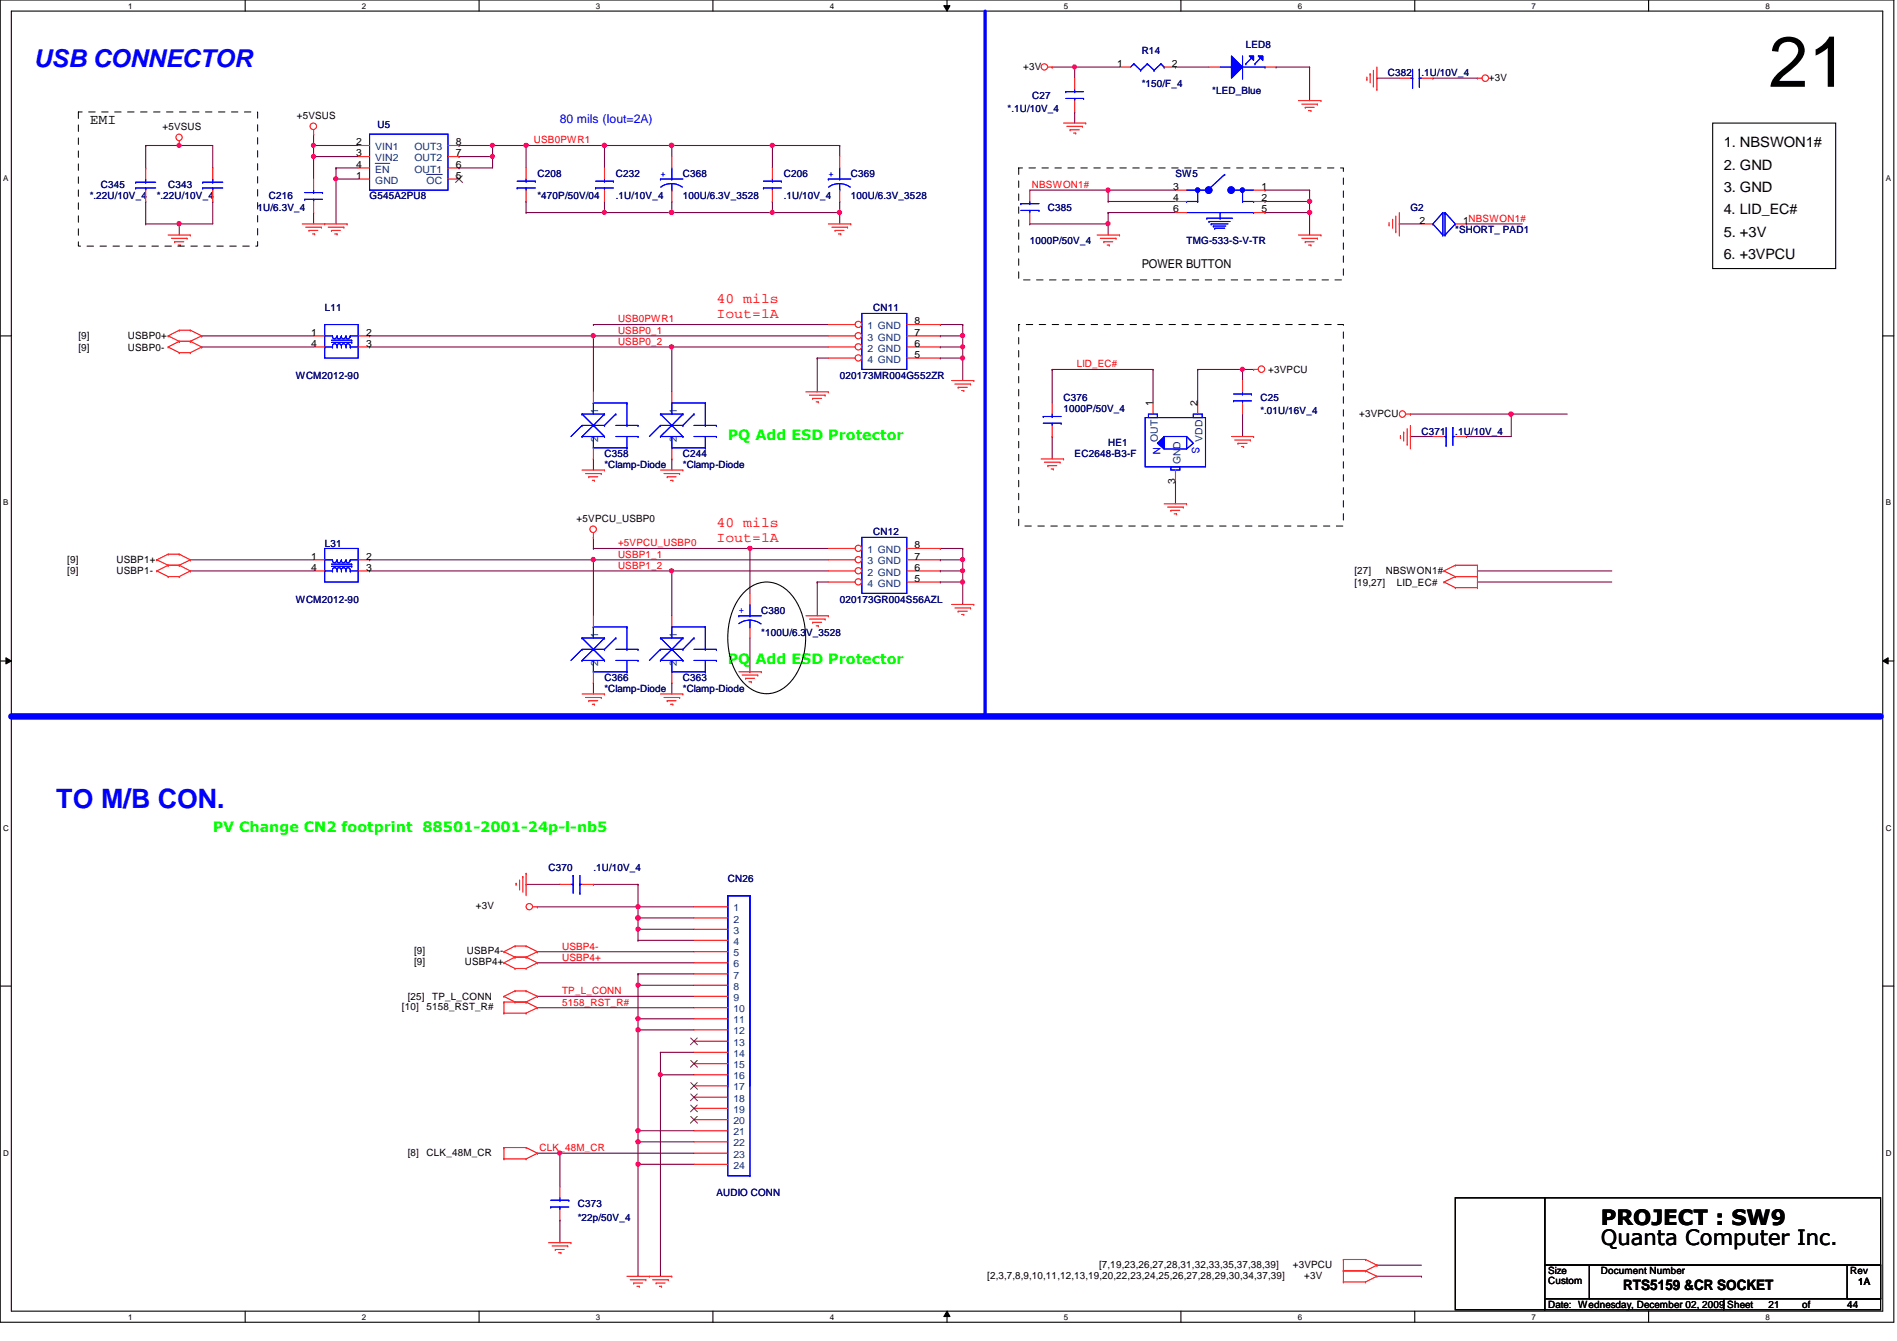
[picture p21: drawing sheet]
<svg xmlns="http://www.w3.org/2000/svg" width="297mm" height="210mm" viewBox="0 0 297 210" stroke-linecap="round" stroke-linejoin="round" font-family="sans-serif">
<defs><g id="words">
<text font-size="11.2" x="276.9" y="13.6">21</text>
<text font-size="4.2" fill="#00f" x="8.8" y="126.5">TO M/B CON.</text>
<text font-size="3.9" fill="#00f" x="5.3" y="10.5">USB CONNECTOR</text>
<g font-size="3.3">
<text x="250.7" y="191.7">PROJECT : SW9</text>
<text x="250.7" y="194.9">Quanta Computer Inc.</text>
</g>
<g font-size="2.2">
<text x="14.1" y="19.3">EMI</text>
<text x="269.9" y="23">1. NBSWON1#</text>
<text x="269.9" y="26.5">2. GND</text>
<text x="269.9" y="33.6">4. LID_EC#</text>
<text x="269.9" y="30.1">3. GND</text>
<text x="269.9" y="37.1">5. +3V</text>
<text x="269.9" y="40.6">6. +3VPCU</text>
<text x="254.2" y="201.8">RTS5159 &amp;CR SOCKET</text>
</g>
<g font-size="2.2" fill="#f00">
<text x="112.2" y="47.4">40 mils</text>
<text x="112.2" y="49.8">Iout=1A</text>
<text x="112.2" y="82.4">40 mils</text>
<text x="112.2" y="84.9">Iout=1A</text>
</g>
<g font-size="2.2" fill="#0f0">
<text x="114" y="68.9">PQ Add ESD Protector</text>
<text x="114" y="103.9">PQ Add ESD Protector</text>
<text x="33.3" y="130.2">PV Change CN2 footprint 88501-2001-24p-l-nb5</text>
</g>
<text font-size="1.9" fill="#00f" x="87.7" y="19.2">80 mils (Iout=2A)</text>
<text font-size="1.9" x="178.8" y="42">POWER BUTTON</text>
<g font-size="1.6">
<text x="160.2" y="10.9">+3V</text>
<text x="174.9" y="10.5">1</text>
<text x="183.5" y="10.5">2</text>
<text x="233.1" y="12.7">+3V</text>
<text x="25.4" y="20.4">+5VSUS</text>
<text x="46.5" y="18.6">+5VSUS</text>
<text x="55.7" y="22.7">2</text>
<text x="71.4" y="22.7">8</text>
<text x="55.7" y="28">1</text>
<text x="55.7" y="26.2">4</text>
<text x="55.7" y="24.5">3</text>
<text x="71.4" y="28">5</text>
<text x="71.4" y="26.2">6</text>
<text x="71.4" y="24.5">7</text>
<text x="183.7" y="29.7">3</text>
<text x="197.5" y="29.7">1</text>
<text x="183.7" y="31.5">4</text>
<text x="183.7" y="33.2">6</text>
<text x="197.5" y="31.5">2</text>
<text x="197.5" y="33.2">5</text>
<text x="222.2" y="35">2</text>
<text x="229.1" y="35">1NBSWON1#</text>
<text x="12.3" y="53.1">[9]</text>
<text x="20" y="53.1">USBP0+</text>
<text x="48.7" y="52.5">1</text>
<text x="57.3" y="52.5">2</text>
<text x="143.2" y="50.8">8</text>
<text x="143.2" y="52.5">7</text>
<text x="12.3" y="54.9">[9]</text>
<text x="20" y="54.9">USBP0-</text>
<text x="48.7" y="54.3">4</text>
<text x="57.3" y="54.3">3</text>
<text x="143.2" y="56">5</text>
<text x="143.2" y="54.3">6</text>
<text x="198.6" y="58.4">+3VPCU</text>
<text x="180.5" y="63.6" transform="rotate(-90 180.5 63.6)">1</text>
<text x="187.5" y="63.6" transform="rotate(-90 187.5 63.6)">2</text>
<text x="212.8" y="65.2">+3VPCU</text>
<text x="184" y="75.7" transform="rotate(-90 184 75.7)">3</text>
<text x="90.3" y="81.7">+5VPCU_USBP0</text>
<text x="10.5" y="88.2">[9]</text>
<text x="10.5" y="89.9">[9]</text>
<text x="18.2" y="88.2">USBP1+</text>
<text x="18.2" y="89.9">USBP1-</text>
<text x="48.7" y="87.6">1</text>
<text x="48.7" y="89.3">4</text>
<text x="57.3" y="89.3">3</text>
<text x="57.3" y="87.6">2</text>
<text x="143.2" y="85.8">8</text>
<text x="143.2" y="87.6">7</text>
<text x="143.2" y="89.3">6</text>
<text x="212.1" y="89.9">[27]</text>
<text x="217" y="89.9">NBSWON1#</text>
<text x="143.2" y="91.1">5</text>
<text x="212.1" y="91.7">[19,27]</text>
<text x="218.7" y="91.7">LID_EC#</text>
<text x="74.5" y="142.3">+3V</text>
<text x="64.9" y="149.4">[9]</text>
<text x="73.1" y="149.4">USBP4-</text>
<text x="64.9" y="151.1">[9]</text>
<text x="72.8" y="151.1">USBP4+</text>
<text x="62.9" y="158.1">[10]</text>
<text x="63.8" y="156.5">[25]</text>
<text x="66.8" y="158.1">5158_RST_R#</text>
<text x="67.7" y="156.5">TP_L_CONN</text>
<text x="63.8" y="180.9">[8]</text>
<text x="66.8" y="180.9">CLK_48M_CR</text>
<text x="154.6" y="200.2">[2,3,7,8,9,10,11,12,13,19,20,22,23,24,25,26,27,28,29,30,34,37,39]</text>
<text x="172.1" y="198.4">[7,19,23,26,27,28,31,32,33,35,37,38,39]</text>
<text x="202.4" y="198.4">+3VPCU</text>
<text x="204.2" y="200.2">+3V</text>
<text x="242.4" y="199.5">Size</text>
<text x="242.4" y="201">Custom</text>
<text x="250.7" y="199.5">Document Number</text>
<text x="289.7" y="199.5">Rev</text>
<text x="291" y="201.2">1A</text>
<text x="242.4" y="204.7">Date: Wednesday, December 02, 2009 Sheet</text>
<text x="276.9" y="204.7">21</text>
<text x="282.2" y="204.7">of</text>
<text x="289.2" y="204.7">44</text>
</g>
<g font-size="1.6" fill="#000080">
<text x="178.8" y="8.4">R14</text>
<text x="195.1" y="7.6">LED8</text>
<text x="217.3" y="11.9">C382</text>
<text x="222.6" y="11.9">.1U/10V_4</text>
<text x="157.8" y="17.5">*.1U/10V_4</text>
<text x="161.6" y="15.5">C27</text>
<text x="178.8" y="13.7">*150/F_4</text>
<text x="189.8" y="14.7">*LED_Blue</text>
<text x="59.1" y="20">U5</text>
<text x="15.8" y="29.5">C345</text>
<text x="26.3" y="29.5">C343</text>
<text x="84.2" y="27.7">C208</text>
<text x="96.4" y="27.7">C232</text>
<text x="106.9" y="27.7">C368</text>
<text x="122.7" y="27.7">C206</text>
<text x="133.2" y="27.7">C369</text>
<text x="184.1" y="27.7">SW5</text>
<text x="14.1" y="31.2">*.22U/10V_4</text>
<text x="24.6" y="31.2">*.22U/10V_4</text>
<text x="40.3" y="33">1U/6.3V_4</text>
<text x="42.1" y="31.2">C216</text>
<text x="57.9" y="31.2">G545A2PU8</text>
<text x="84.2" y="31.2">*470P/50V/04</text>
<text x="96.4" y="31.2">.1U/10V_4</text>
<text x="106.9" y="31.2">100U/6.3V_3528</text>
<text x="122.7" y="31.2">.1U/10V_4</text>
<text x="133.2" y="31.2">100U/6.3V_3528</text>
<text x="164.1" y="33">C385</text>
<text x="220.8" y="33">G2</text>
<text x="161.2" y="38.2">1000P/50V_4</text>
<text x="185.8" y="38.2">TMG-533-S-V-TR</text>
<text x="227.9" y="36.5">*SHORT_ PAD1</text>
<text x="50.8" y="48.7">L11</text>
<text x="136.7" y="48.7">CN11</text>
<text x="46.3" y="59.3">WCM2012-90</text>
<text x="131.5" y="59.3">020173MR004G552ZR</text>
<text x="166.5" y="62.8">C376</text>
<text x="166.5" y="64.5">1000P/50V_4</text>
<text x="197.4" y="62.8">C25</text>
<text x="197.4" y="64.9">*.01U/16V_4</text>
<text x="94.7" y="71.5">C358</text>
<text x="106.9" y="71.5">C244</text>
<text x="168.3" y="71.5">EC2648-B3-F</text>
<text x="173.5" y="69.8">HE1</text>
<text x="222.6" y="68">C371</text>
<text x="227.9" y="68">.1U/10V_4</text>
<text x="94.7" y="73.3">*Clamp-Diode</text>
<text x="106.9" y="73.3">*Clamp-Diode</text>
<text x="136.7" y="83.8">CN12</text>
<text x="50.8" y="85.6">L31</text>
<text x="46.3" y="94.3">WCM2012-90</text>
<text x="131.5" y="94.3">020173GR004S56AZL</text>
<text x="119.2" y="96.1">C380</text>
<text x="119.2" y="99.6">*100U/6.3V_3528</text>
<text x="94.7" y="106.6">C366</text>
<text x="106.9" y="106.6">C363</text>
<text x="94.7" y="108.3">*Clamp-Diode</text>
<text x="106.9" y="108.3">*Clamp-Diode</text>
<text x="85.9" y="136.4">C370</text>
<text x="92.9" y="136.4">.1U/10V_4</text>
<text x="114" y="138.1">CN26</text>
<text x="90.5" y="188.9">C373</text>
<text x="90.5" y="191.1">*22p/50V_4</text>
<text x="112.2" y="187.2">AUDIO CONN</text>
</g>
<g font-size="1.6" fill="#004080">
<text x="58.8" y="23.5">VIN1</text>
<text x="64.9" y="23.5">OUT3</text>
<text x="58.8" y="28.7">GND</text>
<text x="58.8" y="27">EN</text>
<text x="58.8" y="25.2">VIN2</text>
<text x="64.9" y="27">OUT1</text>
<text x="64.9" y="25.2">OUT2</text>
<text x="66.8" y="28.7">OC</text>
<text x="135.8" y="51.5">1 GND</text>
<text x="135.8" y="53.3">3 GND</text>
<text x="135.8" y="55">2 GND</text>
<text x="135.8" y="56.8">4 GND</text>
<text x="93.7" y="64.9" transform="rotate(-90 93.7 64.9)">1</text>
<text x="106" y="64.9" transform="rotate(-90 106 64.9)">1</text>
<text x="93.7" y="69.2" transform="rotate(-90 93.7 69.2)">2</text>
<text x="106" y="69.2" transform="rotate(-90 106 69.2)">2</text>
<text x="181.3" y="69.2" transform="rotate(-90 181.3 69.2)">OUT</text>
<text x="188.3" y="69.2" transform="rotate(-90 188.3 69.2)">VDD</text>
<text x="184.8" y="72.7" transform="rotate(-90 184.8 72.7)">GND</text>
<text x="135.8" y="86.6">1 GND</text>
<text x="135.8" y="88.3">3 GND</text>
<text x="135.8" y="90.1">2 GND</text>
<text x="135.8" y="91.8">4 GND</text>
<text x="93.7" y="99.9" transform="rotate(-90 93.7 99.9)">1</text>
<text x="106" y="99.9" transform="rotate(-90 106 99.9)">1</text>
<text x="93.7" y="104.3" transform="rotate(-90 93.7 104.3)">2</text>
<text x="106" y="104.3" transform="rotate(-90 106 104.3)">2</text>
<text x="114.8" y="142.7">1</text>
<text x="114.8" y="147.9">4</text>
<text x="114.8" y="149.7">5</text>
<text x="114.8" y="144.4">2</text>
<text x="114.8" y="146.2">3</text>
<text x="114.8" y="151.4">6</text>
<text x="114.8" y="153.2">7</text>
<text x="114.8" y="154.9">8</text>
<text x="114.8" y="156.7">9</text>
<text x="114.8" y="158.5">10</text>
<text x="114.8" y="160.2">11</text>
<text x="114.8" y="161.9">12</text>
<text x="114.8" y="163.7">13</text>
<text x="114.8" y="165.4">14</text>
<text x="114.8" y="167.2">15</text>
<text x="114.8" y="169">16</text>
<text x="114.8" y="170.7">17</text>
<text x="114.8" y="172.5">18</text>
<text x="114.8" y="174.2">19</text>
<text x="114.8" y="176">20</text>
<text x="114.8" y="177.7">21</text>
<text x="114.8" y="179.5">22</text>
<text x="114.8" y="181.2">23</text>
<text x="114.8" y="183">24</text>
</g>
<g font-size="1.6" fill="#f00">
<text x="83.6" y="22.4">USB0PWR1</text>
<text x="161.6" y="29.4">NBSWON1#</text>
<text x="96.8" y="52.2">USBP0_1</text>
<text x="96.8" y="54">USBP0_2</text>
<text x="96.8" y="50.5">USB0PWR1</text>
<text x="168.6" y="57.5">LID_EC#</text>
<text x="96.8" y="87.3">USBP1_1</text>
<text x="96.8" y="89">USBP1_2</text>
<text x="96.8" y="85.5">+5VPCU_USBP0</text>
<text x="88" y="148.6">USBP4-</text>
<text x="88" y="150.4">USBP4+</text>
<text x="88" y="155.6">TP_L_CONN</text>
<text x="88" y="157.4">5158_RST_R#</text>
<text x="84.5" y="180.2">CLK_48M_CR</text>
</g>
<g font-size="1.6" fill="#00f">
<text x="103.4" y="27.7">+</text>
<text x="129.7" y="27.7">+</text>
<text x="180.5" y="69.9" transform="rotate(90 180.5 69.9)">N</text>
<text x="186.7" y="69.9" transform="rotate(90 186.7 69.9)">S</text>
<text x="115.7" y="96">+</text>
</g>
<g font-size="1.3">
<text x="20.1" y="1.4">1</text>
<text x="56.7" y="1.4">2</text>
<text x="93.3" y="1.4">3</text>
<text x="129.9" y="1.4">4</text>
<text x="166.6" y="1.4">5</text>
<text x="203.2" y="1.4">6</text>
<text x="239.8" y="1.4">7</text>
<text x="276.4" y="1.4">8</text>
<text x=".5" y="28.3">A</text>
<text x="295.3" y="28.3">A</text>
<text x=".5" y="79.1">B</text>
<text x="295.3" y="79.1">B</text>
<text x=".5" y="130">C</text>
<text x="295.3" y="130">C</text>
<text x=".5" y="180.9">D</text>
<text x="295.3" y="180.9">D</text>
<text x="20.1" y="206.6">1</text>
<text x="56.7" y="206.6">2</text>
<text x="93.3" y="206.6">3</text>
<text x="129.9" y="206.6">4</text>
<text x="166.6" y="206.6">5</text>
<text x="203.2" y="206.6">6</text>
<text x="239.8" y="206.6">7</text>
<text x="276.4" y="206.6">8</text>
</g>
</g></defs>
<path d="M0 0h296.5v207h-296.5zM1.8 1.7h293v203.5h-293z" fill="none" stroke="#000" stroke-width=".17"/>
<g fill="#fff">
<path d="M20.1 .2h.6v1.4h-.6z"/>
<path d="M20.1 205.4h.6v1.4h-.6z"/>
</g>
<path d="M38.4 0v1.7M38.4 205.2v1.8" fill="none" stroke="#000" stroke-width=".17"/>
<g fill="#fff">
<path d="M56.7 .2h.7v1.4h-.7z"/>
<path d="M56.7 205.4h.7v1.4h-.7z"/>
</g>
<path d="M75 0v1.7M75 205.2v1.8" fill="none" stroke="#000" stroke-width=".17"/>
<g fill="#fff">
<path d="M93.3 .2h.7v1.4h-.7z"/>
<path d="M93.3 205.4h.7v1.4h-.7z"/>
</g>
<path d="M111.6 0v1.7M111.6 205.2v1.8" fill="none" stroke="#000" stroke-width=".17"/>
<g fill="#fff">
<path d="M129.9 .2h.7v1.4h-.7z"/>
<path d="M129.9 205.4h.7v1.4h-.7z"/>
</g>
<path d="M148.3 0v1.7M148.3 205.2v1.8" fill="none" stroke="#000" stroke-width=".17"/>
<path d="M147.8 .9h1l-.5 .8zM148.3 205.2l.5 .9h-1z" fill="#000"/>
<path d="M147.8 .9h1l-.5 .8zM148.3 205.2l.5 .9h-1z" fill="none" stroke="#000" stroke-width=".16"/>
<g fill="#fff">
<path d="M166.6 .2h.7v1.4h-.7z"/>
<path d="M166.6 205.4h.7v1.4h-.7z"/>
</g>
<path d="M184.9 0v1.7M184.9 205.2v1.8" fill="none" stroke="#000" stroke-width=".17"/>
<g fill="#fff">
<path d="M203.2 .2h.7v1.4h-.7z"/>
<path d="M203.2 205.4h.7v1.4h-.7z"/>
</g>
<path d="M221.5 0v1.7M221.5 205.2v1.8" fill="none" stroke="#000" stroke-width=".17"/>
<g fill="#fff">
<path d="M239.8 .2h.7v1.4h-.7z"/>
<path d="M239.8 205.4h.7v1.4h-.7z"/>
</g>
<path d="M258.1 0v1.7M258.1 205.2v1.8" fill="none" stroke="#000" stroke-width=".17"/>
<g fill="#fff">
<path d="M276.4 .2h.7v1.4h-.7z"/>
<path d="M276.4 205.4h.7v1.4h-.7z"/>
<path d="M.5 27.1h.8v1.4h-.8z"/>
<path d="M295.3 27.1h.8v1.4h-.8z"/>
<path d="M.5 78h.8v1.4h-.8z"/>
<path d="M295.3 78h.8v1.4h-.8z"/>
</g>
<path d="M0 52.6h1.8M294.8 52.6h1.7" fill="none" stroke="#000" stroke-width=".17"/>
<g fill="#fff">
<path d="M.5 128.9h.9v1.4h-.9z"/>
<path d="M295.3 128.9h.9v1.4h-.9z"/>
</g>
<path d="M0 103.5h1.8M294.8 103.5h1.7" fill="none" stroke="#000" stroke-width=".17"/>
<path d="M.9 103l.9 .5-.9 .4zM294.8 103.5l.9-.5v.9z" fill="#000"/>
<path d="M.9 103l.9 .5-.9 .4zM294.8 103.5l.9-.5v.9z" fill="none" stroke="#000" stroke-width=".16"/>
<g fill="#fff">
<path d="M.5 179.7h.9v1.4h-.9z"/>
<path d="M295.3 179.7h.9v1.4h-.9z"/>
</g>
<path d="M0 154.3h1.8M294.8 154.3h1.7" fill="none" stroke="#000" stroke-width=".17"/>
<path d="M131.5 31.5h.1M131.5 22.8h.1M131.5 33.3h.1M131.5 22.8v1.7M131.5 31.5v3.6" fill="none" stroke="#800040" stroke-width=".17"/>
<circle cx="131.4" cy="33.2" r=".33" fill="#f0f"/>
<circle cx="131.4" cy="33.2" r=".33" fill="none" stroke="#f0f" stroke-width=".17"/>
<path d="M120.9 22.8h.1M120.9 22.8v3.5" fill="none" stroke="#800040" stroke-width=".17"/>
<circle cx="120.9" cy="22.7" r=".32" fill="#f0f"/>
<circle cx="120.9" cy="22.7" r=".32" fill="none" stroke="#f0f" stroke-width=".17"/>
<path d="M71.9 26.3h.1M77.1 24.5h.1M77.1 24.5v1.8h-5.2M120.9 31.5h.1M120.9 31.5v1.8" fill="none" stroke="#800040" stroke-width=".17"/>
<circle cx="77.1" cy="24.5" r=".32" fill="#f0f"/>
<circle cx="77.1" cy="24.5" r=".32" fill="none" stroke="#f0f" stroke-width=".17"/>
<path d="M71.9 24.5h.1M71.9 24.5h5.2M82.4 22.8h.1M82.4 22.8h12.3" fill="none" stroke="#800040" stroke-width=".17"/>
<circle cx="94.6" cy="22.7" r=".32" fill="#f0f"/>
<circle cx="94.6" cy="22.7" r=".32" fill="none" stroke="#f0f" stroke-width=".17"/>
<circle cx="82.4" cy="22.7" r=".33" fill="#f0f"/>
<circle cx="82.4" cy="22.7" r=".33" fill="none" stroke="#f0f" stroke-width=".17"/>
<path d="M49.1 22.8h.1M49.1 24.5h.1M49.1 22.8h7M49.1 24.5v3.5M94.7 22.8h.1M94.7 22.8v3.5" fill="none" stroke="#800040" stroke-width=".17"/>
<circle cx="49.1" cy="24.5" r=".32" fill="#f0f"/>
<circle cx="49.1" cy="24.5" r=".32" fill="none" stroke="#f0f" stroke-width=".17"/>
<g fill="none" stroke="#800040" stroke-width=".17">
<path d="M49.1 33.3h.1M49.1 24.5h.1M49.1 21h.1M49.1 21v1.8M49.1 33.3v1.8M49.1 24.5h7M52.6 26.3h.1M52.6 28h.1M52.6 26.3h3.5M52.6 28v7.1M71.9 22.8h.1M71.9 22.8h5.2"/>
<path d="M82.4 33.3h.1M94.7 31.5h.1M94.7 31.5v1.8h-12.3M105.2 22.8h.1M105.2 31.5h.1M105.2 22.8v1.7M105.2 31.5v1.8"/>
</g>
<circle cx="52.6" cy="28" r=".33" fill="#f0f"/>
<circle cx="52.6" cy="28" r=".33" fill="none" stroke="#f0f" stroke-width=".17"/>
<path d="M94.7 33.3h.1M94.7 33.3h10.5" fill="none" stroke="#800040" stroke-width=".17"/>
<circle cx="105.2" cy="33.2" r=".33" fill="#f0f"/>
<circle cx="105.2" cy="33.2" r=".33" fill="none" stroke="#f0f" stroke-width=".17"/>
<circle cx="94.6" cy="33.2" r=".32" fill="#f0f"/>
<circle cx="94.6" cy="33.2" r=".32" fill="none" stroke="#f0f" stroke-width=".17"/>
<path d="M52.6 28h.1M52.6 28h3.5M77.1 22.8h.1M77.1 22.8h5.3M105.2 33.3h.1M105.2 33.3h15.7" fill="none" stroke="#800040" stroke-width=".17"/>
<circle cx="105.2" cy="33.2" r=".33" fill="#f0f"/>
<circle cx="105.2" cy="33.2" r=".33" fill="none" stroke="#f0f" stroke-width=".17"/>
<path d="M82.4 22.8h.1M82.4 31.5h.1M82.4 22.8v3.5M82.4 31.5v1.8M105.2 54.3h.1M105.2 54.3h24.5" fill="none" stroke="#800040" stroke-width=".17"/>
<circle cx="105.2" cy="54.3" r=".33" fill="#f0f"/>
<circle cx="105.2" cy="54.3" r=".33" fill="none" stroke="#f0f" stroke-width=".17"/>
<path d="M150.7 56h.1M150.7 56v3.6" fill="none" stroke="#800040" stroke-width=".17"/>
<circle cx="150.7" cy="56" r=".33" fill="#f0f"/>
<circle cx="150.7" cy="56" r=".33" fill="none" stroke="#f0f" stroke-width=".17"/>
<path d="M92.9 52.6h.1M92.9 52.6v8.7M92.9 52.6h36.8M128 56h.1M128 56h1.7M105.2 71.8h.1M105.2 71.8v1.8" fill="none" stroke="#800040" stroke-width=".17"/>
<circle cx="92.9" cy="52.5" r=".33" fill="#f0f"/>
<circle cx="92.9" cy="52.5" r=".33" fill="none" stroke="#f0f" stroke-width=".17"/>
<path d="M57.9 54.3h.1M57.9 54.3h47.3M105.2 54.3h.1M105.2 54.3v7M147.2 54.3h.1M147.2 54.3h3.5" fill="none" stroke="#800040" stroke-width=".17"/>
<circle cx="150.7" cy="54.3" r=".32" fill="#f0f"/>
<circle cx="150.7" cy="54.3" r=".32" fill="none" stroke="#f0f" stroke-width=".17"/>
<g fill="none" stroke="#800040" stroke-width=".17">
<path d="M57.9 52.6h.1M57.9 52.6h35M92.9 50.8h.1M92.9 50.8h36.8M128 56h.1M128 56v5.3M147.2 56h.1M150.7 54.3h.1M150.7 54.3v1.7h-3.5M92.9 71.8h.1M92.9 71.8v1.8M105.2 89.4h.1"/>
<path d="M105.2 89.4h24.5"/>
</g>
<circle cx="105.2" cy="89.3" r=".33" fill="#f0f"/>
<circle cx="105.2" cy="89.3" r=".33" fill="none" stroke="#f0f" stroke-width=".17"/>
<path d="M150.7 91.1h.1M150.7 91.1v3.5" fill="none" stroke="#800040" stroke-width=".17"/>
<circle cx="150.7" cy="91.1" r=".33" fill="#f0f"/>
<circle cx="150.7" cy="91.1" r=".33" fill="none" stroke="#f0f" stroke-width=".17"/>
<path d="M92.9 87.6h.1M92.9 87.6v8.8M92.9 87.6h36.8M128 91.1h.1M128 91.1h1.7M105.2 106.9h.1M105.2 106.9v1.7" fill="none" stroke="#800040" stroke-width=".17"/>
<circle cx="92.9" cy="87.6" r=".33" fill="#f0f"/>
<circle cx="92.9" cy="87.6" r=".33" fill="none" stroke="#f0f" stroke-width=".17"/>
<path d="M57.9 89.4h.1M57.9 89.4h47.3M105.2 89.4h.1M105.2 89.4v7M117.4 85.9h.1M117.4 85.9h12.3" fill="none" stroke="#800040" stroke-width=".17"/>
<circle cx="117.4" cy="85.8" r=".33" fill="#f0f"/>
<circle cx="117.4" cy="85.8" r=".33" fill="none" stroke="#f0f" stroke-width=".17"/>
<path d="M57.9 87.6h.1M57.9 87.6h35M128 91.1h.1M128 91.1v5.3M147.2 91.1h.1M147.2 89.4h.1M147.2 89.4h3.5M150.7 89.4h.1M150.7 89.4v1.7h-3.5M92.9 106.9h.1M92.9 106.9v1.7" fill="none" stroke="#800040" stroke-width=".17"/>
<circle cx="150.7" cy="89.3" r=".32" fill="#f0f"/>
<circle cx="150.7" cy="89.3" r=".32" fill="none" stroke="#f0f" stroke-width=".17"/>
<path d="M105.2 22.8h.1M105.2 22.8h15.7" fill="none" stroke="#800040" stroke-width=".17"/>
<circle cx="105.2" cy="22.7" r=".33" fill="#f0f"/>
<circle cx="105.2" cy="22.7" r=".33" fill="none" stroke="#f0f" stroke-width=".17"/>
<path d="M120.9 33.3h.1M120.9 33.3h10.6" fill="none" stroke="#800040" stroke-width=".17"/>
<circle cx="120.9" cy="33.2" r=".32" fill="#f0f"/>
<circle cx="120.9" cy="33.2" r=".32" fill="none" stroke="#f0f" stroke-width=".17"/>
<path d="M77.1 22.8h.1M77.1 22.8v1.7" fill="none" stroke="#800040" stroke-width=".17"/>
<circle cx="77.1" cy="22.7" r=".32" fill="#f0f"/>
<circle cx="77.1" cy="22.7" r=".32" fill="none" stroke="#f0f" stroke-width=".17"/>
<path d="M49.1 22.8h.1M49.1 22.8v1.7" fill="none" stroke="#800040" stroke-width=".17"/>
<circle cx="49.1" cy="22.7" r=".32" fill="#f0f"/>
<circle cx="49.1" cy="22.7" r=".32" fill="none" stroke="#f0f" stroke-width=".17"/>
<g fill="none" stroke="#800040" stroke-width=".17">
<path d="M52.6 26.3h.1M52.6 26.3v1.7M94.7 22.8h.1M94.7 22.8h10.5M120.9 22.8h.1M120.9 22.8h10.6M147.2 50.8h.1M147.2 52.6h.1M147.2 50.8h3.5M150.7 50.8h.1M150.7 50.8v1.8h-3.5M147.2 85.9h.1"/>
<path d="M147.2 85.9h3.5M150.7 87.6h.1M150.7 87.6v1.8"/>
</g>
<circle cx="105.2" cy="22.7" r=".33" fill="#f0f"/>
<circle cx="105.2" cy="22.7" r=".33" fill="none" stroke="#f0f" stroke-width=".17"/>
<circle cx="94.6" cy="22.7" r=".32" fill="#f0f"/>
<circle cx="94.6" cy="22.7" r=".32" fill="none" stroke="#f0f" stroke-width=".17"/>
<path d="M147.2 87.6h.1M147.2 87.6h3.5" fill="none" stroke="#800040" stroke-width=".17"/>
<circle cx="150.7" cy="87.6" r=".33" fill="#f0f"/>
<circle cx="150.7" cy="87.6" r=".33" fill="none" stroke="#f0f" stroke-width=".17"/>
<path d="M150.7 52.6h.1M150.7 52.6v1.7M150.7 85.9h.1M150.7 85.9v1.7" fill="none" stroke="#800040" stroke-width=".17"/>
<circle cx="150.7" cy="52.5" r=".33" fill="#f0f"/>
<circle cx="150.7" cy="52.5" r=".33" fill="none" stroke="#f0f" stroke-width=".17"/>
<path d="M99.9 145.5h.1M99.9 145.5v1.7" fill="none" stroke="#800040" stroke-width=".17"/>
<circle cx="99.9" cy="145.4" r=".33" fill="#f0f"/>
<circle cx="99.9" cy="145.4" r=".33" fill="none" stroke="#f0f" stroke-width=".17"/>
<path d="M84.2 141.9h.1M84.2 141.9h15.7M99.9 145.5h.1M99.9 147.2h.1M99.9 145.5h8.8M99.9 147.2h8.8M99.9 161.2h.1M99.9 161.2h8.8" fill="none" stroke="#800040" stroke-width=".17"/>
<circle cx="99.9" cy="161.2" r=".34" fill="#f0f"/>
<circle cx="99.9" cy="161.2" r=".34" fill="none" stroke="#f0f" stroke-width=".17"/>
<path d="M99.9 159.5h.1M99.9 143.7h.1M99.9 143.7v1.8M99.9 159.5v1.7" fill="none" stroke="#800040" stroke-width=".17"/>
<circle cx="99.9" cy="143.7" r=".34" fill="#f0f"/>
<circle cx="99.9" cy="143.7" r=".34" fill="none" stroke="#f0f" stroke-width=".17"/>
<g fill="none" stroke="#800040" stroke-width=".17">
<path d="M84.2 150.7h.1M84.2 149h.1M84.2 150.7h24.5M84.2 149h24.5M99.9 152.4h.1M99.9 159.5h.1M99.9 152.4h8.8M99.9 159.5h8.8M99.9 177h.1M99.9 161.2h.1M99.9 178.7h.1M99.9 177h8.8"/>
<path d="M99.9 161.2v15.8M99.9 178.7v3.5M103.4 164.7h.1M103.4 164.7v3.5M99.9 182.2h.1M99.9 182.2h8.8"/>
</g>
<circle cx="99.9" cy="159.4" r=".33" fill="#f0f"/>
<circle cx="99.9" cy="159.4" r=".33" fill="none" stroke="#f0f" stroke-width=".17"/>
<path d="M99.9 182.2h.1M99.9 182.2v17.6" fill="none" stroke="#800040" stroke-width=".17"/>
<circle cx="99.9" cy="182.2" r=".33" fill="#f0f"/>
<circle cx="99.9" cy="182.2" r=".33" fill="none" stroke="#f0f" stroke-width=".17"/>
<path d="M99.9 141.9h.1M99.9 141.9v1.8" fill="none" stroke="#800040" stroke-width=".17"/>
<circle cx="99.9" cy="143.7" r=".34" fill="#f0f"/>
<circle cx="99.9" cy="143.7" r=".34" fill="none" stroke="#f0f" stroke-width=".17"/>
<path d="M99.9 141.9h.1M99.9 141.9h8.8" fill="none" stroke="#800040" stroke-width=".17"/>
<circle cx="99.9" cy="141.9" r=".33" fill="#f0f"/>
<circle cx="99.9" cy="141.9" r=".33" fill="none" stroke="#f0f" stroke-width=".17"/>
<path d="M99.9 143.7h.1M99.9 143.7h8.8M103.4 168.2h.1M103.4 168.2v31.6" fill="none" stroke="#800040" stroke-width=".17"/>
<circle cx="103.4" cy="168.2" r=".32" fill="#f0f"/>
<circle cx="103.4" cy="168.2" r=".32" fill="none" stroke="#f0f" stroke-width=".17"/>
<g fill="none" stroke="#800040" stroke-width=".17">
<path d="M215.6 12.2h.1M215.6 12.2h3.5M224.4 12.2h.1M224.4 12.2h6.9M31.6 52.6h.1M31.6 54.3h.1M31.6 52.6h17.5M31.6 54.3h17.5M220.8 68.3h.1M220.8 64.8h.1M220.8 68.3h3.6M220.8 64.8h24.6"/>
<path d="M229.6 68.3h.1M236.6 64.8h.1M236.6 64.8v3.5h-7M29.8 87.6h.1M29.8 89.4h.1M29.8 87.6h19.3M29.8 89.4h19.3M231.3 91.1h.1M231.3 89.4h.1M231.3 89.4h21.1M231.3 91.1h21.1M82.4 138.4h.1"/>
<path d="M82.4 138.4h5.3M92.9 138.4h.1M92.9 138.4h7M99.9 138.4h.1M99.9 138.4v3.5M103.4 168.2h.1M103.4 164.7h.1M103.4 168.2h5.3M103.4 164.7h5.3M215.6 199.8h7M222.6 199.8h.1"/>
</g>
<circle cx="236.6" cy="64.8" r=".34" fill="#f0f"/>
<circle cx="236.6" cy="64.8" r=".34" fill="none" stroke="#f0f" stroke-width=".17"/>
<g fill="none" stroke="#800040" stroke-width=".17">
<path d="M219.1 35.1h.1M219.1 35.1h3.5M229.6 35.1h.1M229.6 35.1h8.8M164.8 57.8h.1M164.8 57.8v5.3M187.5 57.8h.1M187.5 57.8h8.8M187.5 57.8v5.3M194.6 57.8h.1M194.6 57.8v1.8M164.8 68.3h.1"/>
<path d="M164.8 68.3v3.5M184.1 75.4h.1M184.1 75.4v3.5M194.6 64.8h.1M194.6 64.8v3.5"/>
</g>
<circle cx="194.5" cy="57.8" r=".32" fill="#f0f"/>
<circle cx="194.5" cy="57.8" r=".32" fill="none" stroke="#f0f" stroke-width=".17"/>
<path d="M168.3 10.5h.1M168.3 10.5h7M199.8 10.5h.1M199.8 10.5h5.3M205.1 10.5h.1M205.1 10.5v5.2M164.8 57.8h.1M164.8 57.8h15.7M180.5 57.8h.1M180.5 57.8v5.3" fill="none" stroke="#800040" stroke-width=".17"/>
<circle cx="168.2" cy="10.5" r=".32" fill="#f0f"/>
<circle cx="168.2" cy="10.5" r=".32" fill="none" stroke="#f0f" stroke-width=".17"/>
<path d="M168.3 17.5h.1M168.3 10.5h.1M168.3 10.5v1.7M168.3 17.5v1.8M173.5 35.1h.1M173.5 33.3h.1M173.5 29.8h.1M173.5 35.1v1.7M173.5 33.3h10.6M173.5 29.8h10.6" fill="none" stroke="#800040" stroke-width=".17"/>
<circle cx="173.5" cy="29.8" r=".33" fill="#f0f"/>
<circle cx="173.5" cy="29.8" r=".33" fill="none" stroke="#f0f" stroke-width=".17"/>
<path d="M161.2 29.8h.1M161.2 29.8h12.3M173.5 31.5h.1M173.5 29.8h.1M173.5 31.5h10.6M173.5 29.8v1.7M205.1 33.3h.1M205.1 33.3v3.5" fill="none" stroke="#800040" stroke-width=".17"/>
<circle cx="205.1" cy="33.2" r=".33" fill="#f0f"/>
<circle cx="205.1" cy="33.2" r=".33" fill="none" stroke="#f0f" stroke-width=".17"/>
<path d="M198.1 29.8h.1M198.1 31.5h.1M198.1 29.8h7M198.1 31.5h7M205.1 29.8h.1M205.1 31.5h.1M205.1 29.8v3.5" fill="none" stroke="#800040" stroke-width=".17"/>
<circle cx="205.1" cy="31.5" r=".33" fill="#f0f"/>
<circle cx="205.1" cy="31.5" r=".33" fill="none" stroke="#f0f" stroke-width=".17"/>
<path d="M164.8 10.5h.1M164.8 10.5h3.5M184.1 10.5h.1M184.1 10.5h5.2M198.1 33.3h.1M198.1 33.3h7M99.9 154.2h.1M99.9 154.2v5.3" fill="none" stroke="#800040" stroke-width=".17"/>
<circle cx="99.9" cy="154.2" r=".33" fill="#f0f"/>
<circle cx="99.9" cy="154.2" r=".33" fill="none" stroke="#f0f" stroke-width=".17"/>
<g fill="none" stroke="#800040" stroke-width=".17">
<path d="M161.2 35.1h.1M161.2 35.1h12.3M84.2 156h.1M84.2 157.7h.1M84.2 156h24.5M84.2 157.7h24.5M99.9 154.2h.1M99.9 152.4h.1M99.9 154.2h8.8M99.9 152.4v1.8M87.7 180.5h.1M87.7 180.5h21"/>
<path d="M215.6 198h.1M215.6 198h7"/>
</g>
<circle cx="173.5" cy="35" r=".33" fill="#f0f"/>
<circle cx="173.5" cy="35" r=".33" fill="none" stroke="#f0f" stroke-width=".17"/>
<path d="M173.5 33.3h.1M173.5 33.3v1.8M87.7 180.5h.1M87.7 180.5v5.3" fill="none" stroke="#800040" stroke-width=".17"/>
<circle cx="87.6" cy="180.5" r=".33" fill="#f0f"/>
<circle cx="87.6" cy="180.5" r=".33" fill="none" stroke="#f0f" stroke-width=".17"/>
<path d="M99.9 178.7h.1M99.9 178.7h8.8M84.2 180.5h.1M84.2 180.5h3.5M87.7 191h.1M87.7 191v3.5" fill="none" stroke="#800040" stroke-width=".17"/>
<circle cx="99.9" cy="178.7" r=".34" fill="#f0f"/>
<circle cx="99.9" cy="178.7" r=".34" fill="none" stroke="#f0f" stroke-width=".17"/>
<path d="M99.9 177h.1M99.9 177v1.7" fill="none" stroke="#800040" stroke-width=".17"/>
<circle cx="99.9" cy="177" r=".33" fill="#f0f"/>
<circle cx="99.9" cy="177" r=".33" fill="none" stroke="#f0f" stroke-width=".17"/>
<path d="M28.1 22.8h.1M28.1 22.8h5.2M92.9 84.1h.1M92.9 84.1v1.8" fill="none" stroke="#800040" stroke-width=".17"/>
<circle cx="28" cy="22.7" r=".32" fill="#f0f"/>
<circle cx="28" cy="22.7" r=".32" fill="none" stroke="#f0f" stroke-width=".17"/>
<path d="M22.8 31.5h.1M22.8 26.3h.1M22.8 22.8h.1M22.8 22.8v3.5M22.8 31.5v3.6M22.8 22.8h5.3M28.1 35.1h.1M28.1 35.1v1.7M33.3 31.5h.1M33.3 26.3h.1M33.3 31.5v3.6h-5.2M33.3 22.8v3.5" fill="none" stroke="#800040" stroke-width=".17"/>
<circle cx="28" cy="35" r=".33" fill="#f0f"/>
<circle cx="28" cy="35" r=".33" fill="none" stroke="#f0f" stroke-width=".17"/>
<path d="M22.8 35.1h.1M22.8 35.1h5.3M92.9 85.9h.1M92.9 85.9h24.5M117.4 85.9h.1M117.4 85.9v7M117.4 99.9v5.3M117.4 105.2h.1" fill="none" stroke="#800040" stroke-width=".17"/>
<g fill="none" stroke="#f00" stroke-width=".17">
<path d="M164.1 10.5h.7M164.8 10.5h.1M166.5 19.3h3.5M167 19.8h2.5M169.5 19.8h.1M170 19.3h.1M203.3 15.7h3.5M203.8 16.3h2.5M204.4 16.8h.1M204.4 16.8h1.4M204.9 17.3h.4M205.3 17.3h.1"/>
<path d="M206.3 16.3h.1M206.8 15.7h.1M214 12.4h.1M214 12.1v.3M214.5 11.6h.1M214.5 11.6v1.4M215 13.5h.1M215 11v2.5M215.6 14h.1M215.6 10.5v3.5M231.3 12.2h.1M231.3 12.2h.8"/>
<path d="M26.3 36.8h3.5M26.8 37.3h2.5M27.3 37.8h.1M27.3 37.8h1.5M27.9 38.4h.3M28.1 22.8h.1M28.1 22.1v.7M28.2 38.4h.1M29.3 37.3h.1M29.8 36.8h.1M47.3 35.1h7.1M47.9 35.6h2.4"/>
<path d="M48.4 36.1h.1M48.4 36.1h1.4M48.9 36.6h.4M49.1 21h.1M49.1 20.3v.7M49.3 36.6h.1M50.3 35.6h.1M50.8 35.1h.1M51.4 35.6h2.4M51.9 36.1h.1M51.9 36.1h1.4M52.4 36.6h.4"/>
<path d="M52.8 36.6h.1M53.8 35.6h.1M54.4 35.1h.1M129.7 35.1h3.5M130.3 35.6h2.4M130.8 36.1h.1M130.8 36.1h1.4M131.3 36.6h.4M131.7 36.6h.1M132.7 35.6h.1M133.2 35.1h.1M167.6 20.3h.1"/>
<path d="M167.6 20.3h1.4M168.1 20.8h.3M168.4 20.8h.1M171.8 36.8h3.5M172.3 37.3h2.4M172.8 37.8h.1M172.8 37.8h1.4M173.4 38.4h.3M173.7 38.4h.1M174.7 37.3h.1M175.3 36.8h.1M203.3 36.8h3.5"/>
<path d="M203.8 37.3h2.5M204.4 37.8h.1M204.4 37.8h1.4M204.9 38.4h.4M205.3 38.4h.1M206.3 37.3h.1M206.8 36.8h.1M217.5 35.2h.1M217.5 34.8v.4M218.1 34.3h.1M218.1 34.3v1.4M218.6 36.3h.1"/>
<path d="M218.6 33.8v2.5M219.1 36.8h.1M219.1 33.3v3.5M26.3 52.6h.1M26.3 54.3h.1M26.3 52.6l1.8 .8M26.3 54.3l1.8 .9M28.1 53.4h.1M28.1 51.7h.1M28.1 55.2h.1M28.1 53.4h1.7M28.1 51.7h1.7"/>
<path d="M28.1 51.7l-1.8 .9M28.1 55.2h1.7M28.1 53.4l-1.8 .9M29.8 53.4h.1M29.8 51.7h.1M29.8 55.2h.1M29.8 51.7l1.8 .9M29.8 53.4l1.8 .9M31.6 52.6h.1M31.6 54.3h.1M31.6 52.6l-1.8 .8M31.6 54.3l-1.8 .9"/>
<path d="M149 59.6h3.5M152.5 59.6h.1M196.3 57.8h.1M196.3 57.8h.7M91.1 73.6h3.6M91.7 74.1h2.4M92.2 74.6h.1M92.2 74.6h1.4M92.7 75.2h.4M93.1 75.2h.1M94.1 74.1h.1M94.7 73.6h.1"/>
<path d="M103.4 73.6h3.5M104 74.1h2.4M104.5 74.6h.1M104.5 74.6h1.4M105 75.2h.4M105.4 75.2h.1M106.4 74.1h.1M106.9 73.6h.1M126.2 61.3h3.5M126.7 61.8h2.5M127.3 62.4h.1M127.3 62.4h1.3"/>
<path d="M127.8 62.9h.3M128.1 62.9h.1M129.2 61.8h.1M129.7 61.3h.1M149.5 60.1h2.5M150 60.6h.1M150 60.6h1.5M150.6 61.1h.3M150.9 61.1h.1M152 60.1h.1M163 71.8h3.5M163.5 72.3h2.5"/>
<path d="M164.1 72.9h.1M164.1 72.9h1.4M164.6 73.4h.3M164.9 73.4h.1M166 72.3h.1M166.5 71.8h.1M182.3 78.9h3.5M182.8 79.4h2.5M183.3 79.9h.1M183.3 79.9h1.4M185.3 79.4h.1M185.8 78.9h.1"/>
<path d="M192.8 68.3h3.5M193.3 68.9h2.5M193.8 69.4h.1M193.8 69.4h1.5M194.4 69.9h.3M194.7 69.9h.1M195.8 68.9h.1M196.3 68.3h.1M219.3 68.5h.1M219.3 68.2v.3M219.8 67.6h.1M219.8 67.6v1.4"/>
<path d="M220.1 64.8h.7M220.3 69.6h.1M220.3 67.1v2.5M220.8 70.1h.1M220.8 64.8h.1M220.8 66.6v3.5M24.6 87.6h.1M24.6 89.4h.1M24.6 87.6l1.7 .9M24.6 89.4l1.7 .9M26.3 88.5h.1M26.3 86.7h.1"/>
<path d="M26.3 90.3h.1M26.3 88.5h1.8M26.3 86.7h1.8M26.3 86.7l-1.7 .9M26.3 90.3h1.8M26.3 88.5l-1.7 .9M28.1 88.5h.1M28.1 86.7h.1M28.1 90.3h.1M28.1 86.7l1.7 .9M28.1 88.5l1.7 .9M29.8 87.6h.1"/>
<path d="M29.8 89.4h.1M29.8 87.6l-1.7 .9M29.8 89.4l-1.7 .9M92.9 84.1h.1M92.9 83.4v.7M126.2 96.4h3.5M126.7 96.9h2.5M127.3 97.4h.1M127.3 97.4h1.3M127.8 98h.3M128.1 98h.1M129.2 96.9h.1"/>
<path d="M129.7 96.4h.1M149 94.6h3.5M149.5 95.2h2.5M150 95.7h.1M150 95.7h1.5M150.6 96.2h.3M150.9 96.2h.1M152 95.2h.1M152.5 94.6h.1M183.9 80.4h.3M184.2 80.4h.1M226.1 91.1h.1"/>
<path d="M226.1 89.4h.1M226.1 91.1l1.8 .9M226.1 89.4l1.8 .9M227.9 92h.1M227.9 90.3h.1M227.9 88.5h.1M227.9 88.5h3.4M227.9 90.3h3.4M227.9 92h3.4M227.9 90.3l-1.8 .8M227.9 88.5l-1.8 .9M231.3 92h.1"/>
<path d="M231.3 90.3h.1M231.3 88.5h.1M231.3 88.5v3.5M91.1 108.6h3.6M91.7 109.2h2.4M92.2 109.7h.1M92.2 109.7h1.4M92.7 110.2h.4M93.1 110.2h.1M94.1 109.2h.1M94.7 108.6h.1M103.4 108.6h3.5"/>
<path d="M104 109.2h2.4M104.5 109.7h.1M104.5 109.7h1.4M105 110.2h.4M105.4 110.2h.1M106.4 109.2h.1M106.9 108.6h.1M115.7 105.2h3.5M116.2 105.7h2.5M116.8 106.2h.1M116.8 106.2h1.3M117.3 106.7h.3"/>
<path d="M117.6 106.7h.1M118.7 105.7h.1M119.2 105.2h.1M80.8 138.3h.1M80.8 138.3v.3M81.4 139.1h.1M81.4 137.8v1.3M81.9 137.2h.1M81.9 137.2v2.5M82.4 136.7h.1M82.4 136.7v3.5M78.9 149h.1"/>
<path d="M78.9 150.7h.1M78.9 156h.1M78.9 158.6h.1M78.9 156.8h.1M78.9 149l1.7 .8M78.9 150.7l1.7 .9M78.9 156l1.7 .8M78.9 156.8h3.5M78.9 158.6h3.5M78.9 156.8v1.8M80.6 149.8h.1M80.6 148.1h.1"/>
<path d="M80.6 151.6h.1M80.6 156.8h.1M80.6 155.1h.1M80.6 149.8h1.8M80.6 148.1l-1.7 .9M80.6 148.1h1.8M80.6 151.6h1.8M80.6 149.8l-1.7 .9M80.6 155.1h1.8M80.6 155.1l-1.7 .9M82.4 149.8h.1M82.4 148.1h.1"/>
<path d="M82.4 151.6h.1M82.4 156.8h.1M82.4 155.1h.1M82.4 158.6h.1M82.4 148.1l1.8 .9M82.4 149.8l1.8 .9M82.4 155.1l1.8 .9M82.4 156.8l1.8 .9M83.4 141.9h.8M84.2 149h.1M84.2 150.7h.1M84.2 156h.1"/>
<path d="M84.2 157.7h.1M84.2 141.9h.1M84.2 149l-1.8 .8M84.2 150.7l-1.8 .9M84.2 156l-1.8 .8M84.2 157.7l-1.8 .9M78.9 179.6h.1M78.9 179.6v1.8M78.9 179.6h3.5M82.4 179.6h.1M82.4 179.6l1.8 .9M78.9 181.4h.1"/>
<path d="M78.9 181.4h3.5M82.4 181.4h.1M84.2 180.5h.1M84.2 180.5l-1.8 .9M85.9 194.5h3.5M86.4 195h2.5M86.9 195.6h.1M86.9 195.6h1.4M87.5 196.1h.3M87.8 196.1h.1M88.9 195h.1M89.4 194.5h.1"/>
<path d="M98.2 199.8h7M101.7 199.8h.1M105.2 199.8h.1M210.4 198.9h.1M210.4 197.1h.1M210.4 198.9h3.4M210.4 197.1v3.6M210.4 197.1h3.4M213.8 198.9h.1M213.8 197.1h.1M213.8 198.9l1.8 .9M213.8 197.1l1.8 .9"/>
<path d="M215.6 199.8h.1M215.6 198h.1M215.6 199.8l-1.8 .9M215.6 198l-1.8 .9M98.7 200.3h2.4M99.2 200.8h.1M99.2 200.8h1.4M99.7 201.3h.4M100.1 201.3h.1M101.1 200.3h.1M102.2 200.3h2.4M102.7 200.8h.1"/>
<path d="M102.7 200.8h1.4M103.2 201.3h.4M103.6 201.3h.1M104.6 200.3h.1M210.4 200.7h.1M210.4 200.7h3.4M213.8 200.7h.1"/>
<circle cx="49.1" cy="19.8" r=".51"/>
<circle cx="163.5" cy="10.5" r=".5"/>
<circle cx="232.6" cy="12.2" r=".51"/>
<circle cx="28" cy="21.5" r=".5"/>
<circle cx="197.5" cy="57.8" r=".51"/>
<circle cx="219.6" cy="64.8" r=".5"/>
<circle cx="92.9" cy="82.8" r=".51"/>
<circle cx="82.9" cy="141.9" r=".5"/>
</g>
<path d="M268.2 19.3h19.2v22.7h-19.2zM227.9 187.5h14v17.5h-14zM241.9 187.5h52.6v10.5h-52.6zM241.9 198h7v5.3h-7zM248.9 198h45.6v5.3h-45.6zM289.2 198h5.3v5.3h-5.3zM241.9 203.3h28v1.7h-28zM269.9 203.3h24.6v1.7h-24.6z" fill="none" stroke="#000" stroke-width=".17"/>
<path d="M1.8 112.1h292.7" fill="none" stroke="#00f" stroke-width="1"/>
<path d="M159.5 26.3h50.9v17.5h-50.9zM159.5 50.8h50.9v31.5h-50.9z" fill="none" stroke="#000" stroke-width=".16" stroke-dasharray="1 1 1 1 1 1 1 1"/>
<path d="M154.3 1.7v110.4" fill="none" stroke="#00f" stroke-width=".51"/>
<circle cx="154.3" cy="112.1" r=".25" fill="#00f"/>
<path d="M12.3 17.5h28v21h-28z" fill="none" stroke="#000" stroke-width=".16" stroke-dasharray="1 1 1 1 1 1 1 1"/>
<path d="M116.7 92.5a4.7 4.7 0 0 1 7.3 .7 11.4 11.4 0 0 1 0 13.2 4.8 4.8 0 0 1-8 0 11.5 11.5 0 0 1 0-13.2z" fill="none" stroke="#000" stroke-width=".17"/>
<g fill="none" stroke="#00f" stroke-width=".17">
<path d="M166.9 14.4h.1M166.9 14.4h2.8M166.9 15.4h2.8M168.3 15.4h.1M168.3 14.4h.1M168.3 14v.4M168.3 15.4v.3M169.7 15.4h.1M220.8 12.2h.4M221.2 13.7h.1M221.2 12.2h.1M221.2 10.8v2.9"/>
<path d="M222.2 12.2h.1M222.2 10.8h.1M222.2 12.2h.4M222.2 10.8v2.9M47.7 31.2h.1M47.7 31.2h2.8M47.7 30.1h2.8M49.1 30.1h.1M49.1 31.2h.1M49.1 29.8v.3M49.1 31.2v.3M50.5 30.1h.1"/>
<path d="M81 29.4h.1M81 28.4h2.8M81 29.4h2.8M82.4 29.4h.1M82.4 28.4h.1M82.4 28v.4M82.4 29.4v.4M83.8 28.4h.1M224.4 35.1h.1M224.4 35.1l1.5 1.7M225.9 33.3h.1M225.9 36.8h.1"/>
<path d="M225.9 33.3v3.5M225.9 33.3l-1.5 1.8M226.3 36.8h.1M226.3 33.4h.1M226.3 33.3h.1M226.3 33.3v3.5M226.3 33.3l1.6 1.8M227.9 35.1h.1M227.9 35.1l-1.6 1.7M50.8 50.8h5.3v5.2h-5.3zM50.8 54.3h.1M50.8 52.6h.1"/>
<path d="M50.8 52.6h1.3M50.8 54.3h1.3M51.9 53.3h3.2M51.9 53.6h3.2M52.1 54.3h.1M52.1 52.6h.1M52.1 52.6a.33 .33 0 0 0 .2 .4 .33 .33 0 0 0 .4-.3M52.7 54.1a.36 .36 0 0 0-.4-.3 .36 .36 0 0 0-.2 .5M52.8 54.3h.1M52.8 52.6h.1M52.8 52.6a.31 .31 0 0 0 .2 .4 .31 .31 0 0 0 .4-.3M53.4 54.1a.34 .34 0 0 0-.4-.3 .34 .34 0 0 0-.2 .5"/>
<path d="M53.5 54.3h.1M53.5 52.6h.1M53.5 52.6a.33 .33 0 0 0 .2 .4 .33 .33 0 0 0 .4-.3M54.1 54.1a.36 .36 0 0 0-.4-.3 .36 .36 0 0 0-.2 .5M54.2 54.3h.1M54.2 52.6h.1M54.2 52.6a.31 .31 0 0 0 .2 .4 .31 .31 0 0 0 .4-.3M54.8 54.1a.34 .34 0 0 0-.4-.3 .34 .34 0 0 0-.2 .5M54.9 54.3h.1M54.9 52.6h.1M54.9 52.6v.1M54.9 54.1v.2"/>
<path d="M54.9 52.6h1.2M54.9 54.3h1.2M55.1 53.3h.1M55.1 53.6h.1M135 49.1h7v8.7h-7zM103.4 66.6h.1M103.4 64.8h.1M103.4 68.3h.1M103.4 66.6l-1.7 1.7M103.4 66.6h3.5M103.4 64.8l3.5 3.5M103.4 64.8h3.5"/>
<path d="M103.4 68.3h3.5M105.2 66.6h.1M105.2 63.1h.1M105.2 70.1h.1M105.2 66.6l-1.8 1.7M105.2 63.1v1.7M105.2 68.3v1.8M105.2 63.1h5.2M105.2 70.1h5.2M106.9 66.6h.1M106.9 64.8h.1M106.9 68.3h.1"/>
<path d="M106.9 64.8l-1.7 1.8M108.7 64.8h.1M108.7 66.6h3.5M108.7 64.8l-1.8 1.8M108.7 68.3h3.5M110.4 63.1h.1M110.4 66.6h.1M110.4 70.1h.1M110.4 63.1v3.5M110.4 68.3v1.8M112.2 66.6h.1M112.2 68.3h.1"/>
<path d="M163.4 65.2h.1M163.4 65.2h2.8M163.4 66.3h2.8M164.8 66.3h.1M164.8 65.2h.1M164.8 64.8v.4M164.8 66.3v.3M166.2 66.3h.1M193.2 62.7h.1M193.2 62.7h2.8M193.2 61.7h2.8M194.6 61.7h.1"/>
<path d="M194.6 62.7h.1M194.6 61.3v.4M194.6 62.7v.4M196 61.7h.1M89.4 138.4h.3M89.7 137h.1M89.7 138.4h.1M89.7 137v2.8M90.8 138.4h.1M90.8 139.8h.1M90.8 138.4h.3M90.8 137v2.8"/>
</g>
<g fill="none" stroke="#f00" stroke-width=".17">
<path d="M168.3 12.2v1.8M168.3 15.7v1.8M219.1 12.2h1.7M222.6 12.2h1.8M49.1 28v1.8M49.1 31.5v1.8M82.4 26.3v1.7M82.4 29.8v1.7M222.6 35.1h1.8M227.9 35.1h1.7M49.1 52.6h1.7M49.1 54.3h1.7"/>
<path d="M56.1 52.6h1.8M56.1 54.3h1.8M194.6 59.6v1.7M105.2 61.3v1.8M105.2 70.1v1.7M164.8 63.1v1.7M164.8 66.6v1.7M194.6 63.1v1.7M87.7 138.4h1.7M91.1 138.4h1.8"/>
</g>
<circle cx="134.4" cy="50.8" r=".5" fill="#fff"/>
<g fill="none" stroke="#f00" stroke-width=".17">
<path d="M129.7 50.8h4.2"/>
<circle cx="134.4" cy="50.8" r=".5"/>
</g>
<circle cx="134.4" cy="54.3" r=".5" fill="#fff"/>
<g fill="none" stroke="#f00" stroke-width=".17">
<path d="M129.7 54.3h4.2"/>
<circle cx="134.4" cy="54.3" r=".5"/>
</g>
<circle cx="134.4" cy="52.6" r=".5" fill="#fff"/>
<g fill="none" stroke="#f00" stroke-width=".17">
<path d="M129.7 52.6h4.2"/>
<circle cx="134.4" cy="52.6" r=".5"/>
</g>
<circle cx="134.4" cy="56" r=".5" fill="#fff"/>
<g fill="none" stroke="#f00" stroke-width=".17">
<path d="M129.7 56h4.2M142 56h5.2M142 50.8h5.2M142 52.6h5.2M142 54.3h5.2"/>
<circle cx="134.4" cy="56" r=".5"/>
</g>
<path d="M135 84.1h7v8.8h-7z" fill="none" stroke="#00f" stroke-width=".17"/>
<circle cx="134.4" cy="85.8" r=".5" fill="#fff"/>
<g fill="none" stroke="#f00" stroke-width=".17">
<path d="M129.7 85.9h4.2"/>
<circle cx="134.4" cy="85.8" r=".5"/>
</g>
<circle cx="134.4" cy="89.3" r=".5" fill="#fff"/>
<g fill="none" stroke="#f00" stroke-width=".17">
<path d="M129.7 89.4h4.2"/>
<circle cx="134.4" cy="89.3" r=".5"/>
</g>
<circle cx="134.4" cy="87.6" r=".5" fill="#fff"/>
<g fill="none" stroke="#f00" stroke-width=".17">
<path d="M129.7 87.6h4.2"/>
<circle cx="134.4" cy="87.6" r=".5"/>
</g>
<circle cx="134.4" cy="91.1" r=".5" fill="#fff"/>
<g fill="none" stroke="#f00" stroke-width=".17">
<path d="M56.1 28h1.8M56.1 26.3h1.8M56.1 22.8h1.8M56.1 24.5h1.8M70.1 28h1.8M70.1 26.3h1.8M70.1 22.8h1.8M70.1 24.5h1.8M161.2 29.8v1.7M161.2 33.3v1.8M92.9 96.4v1.7M129.7 91.1h4.2"/>
<path d="M142 91.1h5.2M142 85.9h5.2M142 87.6h5.2M142 89.4h5.2M92.9 105.2v1.7"/>
<circle cx="134.4" cy="91.1" r=".5"/>
</g>
<g fill="none" stroke="#00f" stroke-width=".17">
<path d="M57.9 21h12.2v8.8h-12.2zM159.8 31.9h.1M159.8 32.9h2.9M159.8 31.9h2.9M161.2 31.9h.1M161.2 32.9h.1M161.2 31.5v.4M161.2 32.9v.4M162.7 32.9h.1M179.3 65.4h9.5v7.7h-9.5zM179.8 64.8h1.4v.6h-1.4zM182.3 68.3h3.5v2h-3.5z"/>
<path d="M183.3 73.1h1.4v.5h-1.4zM186.9 64.8h1.4v.6h-1.4zM91.1 99.9h.1M91.1 99.9l1.8 1.7M91.1 99.9h3.6M92.9 98.1h.1M92.9 98.1v1.8M92.9 98.1h5.3M94.7 99.9h.1M94.7 99.9l-1.8 1.7M96.4 99.9h.1M96.4 99.9l-1.7 1.7"/>
<path d="M98.2 98.1h.1M98.2 98.1v3.5M91.1 101.6h.1M91.1 103.4h.1M91.1 101.6l-1.7 1.8M91.1 101.6h3.6M91.1 103.4h3.6M92.9 101.6h.1M92.9 105.2h.1M92.9 101.6l-1.8 1.8M92.9 101.6l1.8 1.8M92.9 103.4v1.8"/>
<path d="M92.9 105.2h5.3M94.7 101.6h.1M94.7 103.4h.1M96.4 101.6h3.5M96.4 103.4h3.5M98.2 101.6h.1M98.2 105.2h.1M98.2 103.4v1.8M99.9 101.6h.1M99.9 103.4h.1"/>
</g>
<path d="M58.8 25.6h2.2M66.8 27.3h2.5" fill="none" stroke="#004080" stroke-width=".16"/>
<path d="M71.4 27.5l1 1.1M72.4 27.5l-1.1 1.1" fill="none" stroke="#804000" stroke-width=".16"/>
<path d="M181.2 69.4l1.1-1.1v2z" fill-rule="evenodd" fill="#00f"/>
<path d="M179.3 65.4h9.5v7.7h-9.5zM179.8 64.8h1.4v.6h-1.4zM181.2 69.4l1.1-1.1v2zM182.3 68.3h3.5v2h-3.5zM182.3 68.3v1.8M183.3 73.1h1.4v.5h-1.4zM185.8 68.3l1.1 1.1-1.1 .9zM186.9 64.8h1.4v.6h-1.4z" fill="none" stroke="#00f" stroke-width=".17"/>
<path d="M181.2 69.4l1.1-1.1v2z" fill-rule="evenodd" fill="#00f"/>
<g fill="none" stroke="#00f" stroke-width=".17">
<path d="M177.5 10h.1M177.5 10l-.5 .5M177.5 10l1.1 1M178.6 11h.1M179.7 10h.1M179.7 10l-1.1 1M179.7 10l1 1M180.7 11h.1M181.8 10h.1M181.8 10l-1.1 1M181.8 10l.5 .5M182.3 10.5h.1"/>
<path d="M21.2 28.5h.1M21.2 29.4h.1M21.2 29.4h3.2M21.2 28.5h3.2M22.8 29.4h.1M22.8 28.5h.1M22.8 28v.5M22.8 29.4v.4M93.3 29.4h.1M93.3 28.4h2.8M93.3 29.4h2.8M94.7 29.4h.1"/>
<path d="M94.7 28.4h.1M94.7 28v.4M94.7 29.4v.4M96.1 28.4h.1M91.1 66.6h.1M91.1 64.8h.1M91.1 68.3h.1M91.1 66.6l-1.7 1.7M91.1 66.6h3.6M91.1 64.8l1.8 1.8M91.1 64.8h3.6M91.1 68.3h3.6"/>
<path d="M92.9 66.6h.1M92.9 63.1h.1M92.9 70.1h.1M92.9 66.6l-1.8 1.7M92.9 66.6l1.8 1.7M92.9 63.1v1.7M92.9 68.3v1.8M92.9 63.1h5.3M92.9 70.1h5.3M94.7 66.6h.1M94.7 64.8h.1M94.7 68.3h.1"/>
<path d="M94.7 64.8l-1.8 1.8M96.4 64.8h.1M96.4 66.6h3.5M96.4 64.8l-1.7 1.8M96.4 68.3h3.5M98.2 63.1h.1M98.2 66.6h.1M98.2 70.1h.1M98.2 63.1v3.5M98.2 68.3v1.8M99.9 66.6h.1M99.9 68.3h.1"/>
<path d="M181.2 69.4l1.1-1.1v2zM182.3 68.3v1.8M185.8 68.3l1.1 1.1-1.1 .9z"/>
</g>
<path d="M175.3 10.5h1.7M182.3 10.5h1.8M22.8 26.3v1.7M22.8 29.8v1.7M94.7 26.3v1.7M94.7 29.8v1.7M92.9 61.3v1.8M92.9 70.1v1.7M180.5 63.1v1.7M184.1 73.6v1.8M187.5 63.1v1.7" fill="none" stroke="#f00" stroke-width=".17"/>
<path d="M192.8 8.8l1.8 1.7-1.8 1.7z" fill="#00f"/>
<path d="M192.8 8.8l1.8 1.7-1.8 1.7z" fill="none" stroke="#00f" stroke-width=".17"/>
<path d="M195.6 8.8h.7v.6z" fill="#00f"/>
<path d="M195.6 8.8h.7v.6z" fill="none" stroke="#00f" stroke-width=".17"/>
<path d="M197 8.8h.7v.6z" fill="#00f"/>
<path d="M191 10.5h1.8M192.8 10.5h.1M194.6 12.2h.1M194.6 8.8v3.4M194.6 10.5h3.5M195.1 10h.1M196 9.1l-.9 .9M196.5 10h.1M197 8.8h.7v.6zM197.4 9.1l-.9 .9M198.1 10.5h.1" fill="none" stroke="#00f" stroke-width=".17"/>
<path d="M192.8 8.8l1.8 1.7-1.8 1.7z" fill="#00f"/>
<path d="M192.8 8.8l1.8 1.7-1.8 1.7z" fill="none" stroke="#00f" stroke-width=".17"/>
<path d="M195.6 8.8h.7v.6z" fill="#00f"/>
<path d="M195.6 8.8h.7v.6z" fill="none" stroke="#00f" stroke-width=".17"/>
<path d="M197 8.8h.7v.6z" fill="#00f"/>
<g fill="none" stroke="#00f" stroke-width=".17">
<path d="M191 10.5h1.8M192.8 10.5h.1M194.6 12.2h.1M194.6 8.8v3.4M194.6 10.5h3.5M195.1 10h.1M196 9.1l-.9 .9M196.5 10h.1M197 8.8h.7v.6zM197.4 9.1l-.9 .9M198.1 10.5h.1M31.7 28.5h.1"/>
<path d="M31.7 29.4h.1M31.7 28.5h3.2M31.7 29.4h3.2M33.3 29.4h.1M33.3 28.5h.1M33.3 28v.5M33.3 29.4v.4M103.4 28h.1M103.4 28h3.5M105.2 29.8h.1M105.2 28h.1M105.2 28.7l-1.1 .2-.6 .4"/>
<path d="M105.2 28.7l.7 .1 .9 .5M105.2 26.3v1.7M105.2 28.7v1.1M119.5 29.4h.1M119.5 29.4h2.8M119.5 28.4h2.8M120.9 29.4h.1M120.9 28.4h.1M120.9 28v.4M120.9 29.4v.4M122.3 28.4h.1M129.7 28h.1"/>
<path d="M129.7 28h3.5M131.5 29.8h.1M131.5 28h.1M131.5 28.7l-1.1 .2-.7 .4M131.5 28.7l.7 .1 .9 .5M131.5 26.3v1.7M131.5 28.7v1.1M185.8 31.5h.1M185.8 29.8h3.5M185.8 31.5h1.7M187.5 31.5h.1M187.5 29.8v1.7"/>
<path d="M189.3 29.8h.1M192.8 29.8h.1M192.8 29.8h3.5M194.6 31.5h.1M194.6 29.8v1.7M194.6 31.5h1.7M196.3 31.5h.1M226.1 68.3h.3M226.4 69.7h.1M226.4 68.3h.1M226.4 66.9v2.8M227.5 68.3h.1"/>
<path d="M227.5 66.9h.1M227.5 68.3h.4M227.5 66.9v2.8M50.8 85.9h5.3v5.2h-5.3zM50.8 89.4h.1M50.8 87.6h.1M50.8 87.6h1.3M50.8 89.4h1.3M51.9 88.3h3.2M51.9 88.6h3.2M52.1 89.4h.1M52.1 87.6h.1"/>
<path d="M52.1 87.6a.33 .33 0 0 0 .2 .5 .33 .33 0 0 0 .4-.3M52.7 89.2a.36 .36 0 0 0-.4-.3 .36 .36 0 0 0-.2 .5M52.8 89.4h.1M52.8 87.6h.1M52.8 87.6a.31 .31 0 0 0 .2 .5 .31 .31 0 0 0 .4-.3M53.4 89.2a.34 .34 0 0 0-.4-.3 .34 .34 0 0 0-.2 .5M53.5 89.4h.1M53.5 87.6h.1M53.5 87.6a.33 .33 0 0 0 .2 .5 .33 .33 0 0 0 .4-.3M54.1 89.2a.36 .36 0 0 0-.4-.3 .36 .36 0 0 0-.2 .5M54.2 89.4h.1M54.2 87.6h.1"/>
<path d="M54.2 87.6a.31 .31 0 0 0 .2 .5 .31 .31 0 0 0 .4-.3M54.8 89.2a.34 .34 0 0 0-.4-.3 .34 .34 0 0 0-.2 .5M54.9 89.4h.1M54.9 87.6h.1M54.9 87.6v.2M54.9 89.2v.2M54.9 87.6h1.2M54.9 89.4h1.2M55.1 88.3h.1M55.1 88.6h.1M115.7 96.4h.1M115.7 96.4h3.5"/>
<path d="M117.4 98.1h.1M117.4 96.4h.1M117.4 97.1l-1.1 .2-.6 .3M117.4 97.1l1.1 .2 .7 .4M117.4 94.6v1.8M117.4 97.1v1M114 140.2h3.4v43.8h-3.4zM117.4 140.2h.1M117.4 140.2v29.8M117.4 140.2h-3.4v29.8M114 170h.1M86.2 188.9h.1"/>
<path d="M86.2 188.9h2.9M86.2 187.9h2.9M87.7 187.9h.1M87.7 188.9h.1M87.7 187.5v.4M87.7 188.9v.4M89.1 187.9h.1M114 184h3.4M117.4 184h.1"/>
</g>
<g fill="none" stroke="#f00" stroke-width=".17">
<path d="M189.3 10.5h1.7M198.1 10.5h1.7M33.3 26.3v1.7M33.3 29.8v1.7M105.2 24.5v1.8M105.2 29.8v1.7M120.9 26.3v1.7M120.9 29.8v1.7M131.5 24.5v1.8M131.5 29.8v1.7M224.4 68.3h1.7M227.9 68.3h1.7"/>
<path d="M49.1 87.6h1.7M49.1 89.4h1.7M56.1 87.6h1.8M56.1 89.4h1.8M117.4 92.9v1.7M117.4 98.1v1.8M108.7 141.9h5.3M108.7 147.2h5.3M108.7 149h5.3M108.7 150.7h5.3M108.7 152.4h5.3M108.7 154.2h5.3"/>
<path d="M108.7 156h5.3M108.7 157.7h5.3M108.7 159.5h5.3M108.7 143.7h5.3M108.7 145.5h5.3M108.7 161.2h5.3M108.7 163h5.3M108.7 164.7h5.3M108.7 166.5h5.3M108.7 168.2h5.3M108.7 170h5.3M108.7 171.7h5.3"/>
<path d="M108.7 173.5h5.3M108.7 175.3h5.3M108.7 177h5.3M108.7 178.7h5.3M87.7 185.8v1.7M87.7 189.3v1.7M108.7 180.5h5.3M108.7 182.2h5.3"/>
</g>
<path d="M108.2 162.5l1 1M108.2 166l1 1M108.2 169.5l1 1M108.2 171.2l1 1.1M108.2 173l1 1M108.2 174.8l1 1M109.2 162.5l-1.1 1M109.2 166l-1.1 1M109.2 169.5l-1.1 1M109.2 171.2l-1.1 1.1M109.2 173l-1.1 1M109.2 174.8l-1.1 1" fill="none" stroke="#804000" stroke-width=".16"/>
<circle cx="192.8" cy="29.8" r=".51" fill="#00f"/>
<circle cx="192.8" cy="29.8" r=".51" fill="none" stroke="#00f" stroke-width=".17"/>
<circle cx="189.3" cy="29.8" r=".51" fill="#00f"/>
<circle cx="189.3" cy="29.8" r=".51" fill="none" stroke="#00f" stroke-width=".17"/>
<circle cx="194.5" cy="29.8" r=".33" fill="#00f"/>
<circle cx="194.5" cy="29.8" r=".33" fill="none" stroke="#00f" stroke-width=".17"/>
<circle cx="187.5" cy="29.8" r=".34" fill="#00f"/>
<g fill="none" stroke="#00f" stroke-width=".17">
<path d="M185.8 31.5h.1M185.8 33.3h10.5M185.8 29.8h3.5M185.8 31.5h1.7M187.5 31.5h.1M187.5 29.8v1.7M189 34.2h.1M189 34.2h4M189.3 34.7h.1M189.3 29.8h.1M189.3 34.7h3.3M189.6 35.1h.1"/>
<path d="M189.6 35.1h2.7M190 35.4h.1M190 35.4h1.9M190.2 35.7h.1M190.2 35.7h1.6M191 34.2h.1M191 33.3v.9M191.8 27.3h.1M191.8 27.3l-2.3 2.1M192.8 29.8h.1M192.8 29.8h3.5M194.6 31.5h.1"/>
<path d="M194.6 29.8v1.7M194.6 31.5h1.7M196.3 33.3h.1M196.3 31.5h.1"/>
<circle cx="187.5" cy="29.8" r=".34"/>
</g>
<circle cx="192.8" cy="29.8" r=".51" fill="#00f"/>
<circle cx="192.8" cy="29.8" r=".51" fill="none" stroke="#00f" stroke-width=".17"/>
<circle cx="189.3" cy="29.8" r=".51" fill="#00f"/>
<circle cx="189.3" cy="29.8" r=".51" fill="none" stroke="#00f" stroke-width=".17"/>
<circle cx="194.5" cy="29.8" r=".33" fill="#00f"/>
<circle cx="194.5" cy="29.8" r=".33" fill="none" stroke="#00f" stroke-width=".17"/>
<circle cx="187.5" cy="29.8" r=".34" fill="#00f"/>
<g fill="none" stroke="#00f" stroke-width=".17">
<path d="M185.8 33.3h10.5M189 34.2h.1M189 34.2h4M189.3 34.7h.1M189.3 34.7h3.3M189.6 35.1h.1M189.6 35.1h2.7M190 35.4h.1M190 35.4h1.9M190.2 35.7h.1M190.2 35.7h1.6M191 34.2h.1"/>
<path d="M191 33.3v.9M191.8 27.3h.1M191.8 27.3l-2.3 2.1M196.3 33.3h.1M103.4 99.9h.1M103.4 99.9l3.5 3.5M103.4 99.9h3.5M105.2 98.1h.1M105.2 98.1v1.8M105.2 98.1h5.2M106.9 99.9h.1M106.9 99.9l-1.7 1.7"/>
<path d="M108.7 99.9h.1M108.7 99.9l-1.8 1.7M110.4 98.1h.1M110.4 98.1v3.5M103.4 101.6h.1M103.4 103.4h.1M103.4 101.6l-1.7 1.8M103.4 101.6h3.5M103.4 103.4h3.5M105.2 101.6h.1M105.2 105.2h.1M105.2 101.6l-1.8 1.8"/>
<path d="M105.2 103.4v1.8M105.2 105.2h5.2M106.9 101.6h.1M106.9 103.4h.1M108.7 101.6h3.5M108.7 103.4h3.5M110.4 101.6h.1M110.4 105.2h.1M110.4 103.4v1.8M112.2 101.6h.1M112.2 103.4h.1"/>
<circle cx="187.5" cy="29.8" r=".34"/>
</g>
<path d="M184.1 29.8h1.7M184.1 31.5h1.7M184.1 33.3h1.7M196.3 29.8h1.8M196.3 31.5h1.8M196.3 33.3h1.8M105.2 96.4v1.7M105.2 105.2v1.7" fill="none" stroke="#f00" stroke-width=".17"/>
<circle cx="131.4" cy="33.2" r=".33" fill="#f0f"/>
<circle cx="131.4" cy="33.2" r=".33" fill="none" stroke="#f0f" stroke-width=".17"/>
<circle cx="120.9" cy="22.7" r=".32" fill="#f0f"/>
<circle cx="120.9" cy="22.7" r=".32" fill="none" stroke="#f0f" stroke-width=".17"/>
<circle cx="77.1" cy="24.5" r=".32" fill="#f0f"/>
<circle cx="77.1" cy="24.5" r=".32" fill="none" stroke="#f0f" stroke-width=".17"/>
<circle cx="94.6" cy="22.7" r=".32" fill="#f0f"/>
<circle cx="94.6" cy="22.7" r=".32" fill="none" stroke="#f0f" stroke-width=".17"/>
<circle cx="82.4" cy="22.7" r=".33" fill="#f0f"/>
<circle cx="82.4" cy="22.7" r=".33" fill="none" stroke="#f0f" stroke-width=".17"/>
<circle cx="49.1" cy="24.5" r=".32" fill="#f0f"/>
<circle cx="49.1" cy="24.5" r=".32" fill="none" stroke="#f0f" stroke-width=".17"/>
<circle cx="52.6" cy="28" r=".33" fill="#f0f"/>
<circle cx="52.6" cy="28" r=".33" fill="none" stroke="#f0f" stroke-width=".17"/>
<circle cx="105.2" cy="33.2" r=".33" fill="#f0f"/>
<circle cx="105.2" cy="33.2" r=".33" fill="none" stroke="#f0f" stroke-width=".17"/>
<circle cx="94.6" cy="33.2" r=".32" fill="#f0f"/>
<circle cx="94.6" cy="33.2" r=".32" fill="none" stroke="#f0f" stroke-width=".17"/>
<circle cx="105.2" cy="33.2" r=".33" fill="#f0f"/>
<circle cx="105.2" cy="33.2" r=".33" fill="none" stroke="#f0f" stroke-width=".17"/>
<circle cx="105.2" cy="54.3" r=".33" fill="#f0f"/>
<circle cx="105.2" cy="54.3" r=".33" fill="none" stroke="#f0f" stroke-width=".17"/>
<circle cx="150.7" cy="56" r=".33" fill="#f0f"/>
<circle cx="150.7" cy="56" r=".33" fill="none" stroke="#f0f" stroke-width=".17"/>
<circle cx="92.9" cy="52.5" r=".33" fill="#f0f"/>
<circle cx="92.9" cy="52.5" r=".33" fill="none" stroke="#f0f" stroke-width=".17"/>
<circle cx="150.7" cy="54.3" r=".32" fill="#f0f"/>
<circle cx="150.7" cy="54.3" r=".32" fill="none" stroke="#f0f" stroke-width=".17"/>
<circle cx="105.2" cy="89.3" r=".33" fill="#f0f"/>
<circle cx="105.2" cy="89.3" r=".33" fill="none" stroke="#f0f" stroke-width=".17"/>
<circle cx="150.7" cy="91.1" r=".33" fill="#f0f"/>
<circle cx="150.7" cy="91.1" r=".33" fill="none" stroke="#f0f" stroke-width=".17"/>
<circle cx="92.9" cy="87.6" r=".33" fill="#f0f"/>
<circle cx="92.9" cy="87.6" r=".33" fill="none" stroke="#f0f" stroke-width=".17"/>
<circle cx="117.4" cy="85.8" r=".33" fill="#f0f"/>
<circle cx="117.4" cy="85.8" r=".33" fill="none" stroke="#f0f" stroke-width=".17"/>
<circle cx="150.7" cy="89.3" r=".32" fill="#f0f"/>
<circle cx="150.7" cy="89.3" r=".32" fill="none" stroke="#f0f" stroke-width=".17"/>
<circle cx="105.2" cy="22.7" r=".33" fill="#f0f"/>
<circle cx="105.2" cy="22.7" r=".33" fill="none" stroke="#f0f" stroke-width=".17"/>
<circle cx="120.9" cy="33.2" r=".32" fill="#f0f"/>
<circle cx="120.9" cy="33.2" r=".32" fill="none" stroke="#f0f" stroke-width=".17"/>
<circle cx="77.1" cy="22.7" r=".32" fill="#f0f"/>
<circle cx="77.1" cy="22.7" r=".32" fill="none" stroke="#f0f" stroke-width=".17"/>
<circle cx="49.1" cy="22.7" r=".32" fill="#f0f"/>
<circle cx="49.1" cy="22.7" r=".32" fill="none" stroke="#f0f" stroke-width=".17"/>
<circle cx="105.2" cy="22.7" r=".33" fill="#f0f"/>
<circle cx="105.2" cy="22.7" r=".33" fill="none" stroke="#f0f" stroke-width=".17"/>
<circle cx="94.6" cy="22.7" r=".32" fill="#f0f"/>
<circle cx="94.6" cy="22.7" r=".32" fill="none" stroke="#f0f" stroke-width=".17"/>
<circle cx="150.7" cy="87.6" r=".33" fill="#f0f"/>
<circle cx="150.7" cy="87.6" r=".33" fill="none" stroke="#f0f" stroke-width=".17"/>
<circle cx="150.7" cy="52.5" r=".33" fill="#f0f"/>
<circle cx="150.7" cy="52.5" r=".33" fill="none" stroke="#f0f" stroke-width=".17"/>
<circle cx="99.9" cy="145.4" r=".33" fill="#f0f"/>
<circle cx="99.9" cy="145.4" r=".33" fill="none" stroke="#f0f" stroke-width=".17"/>
<circle cx="99.9" cy="161.2" r=".34" fill="#f0f"/>
<circle cx="99.9" cy="161.2" r=".34" fill="none" stroke="#f0f" stroke-width=".17"/>
<circle cx="99.9" cy="143.7" r=".34" fill="#f0f"/>
<circle cx="99.9" cy="143.7" r=".34" fill="none" stroke="#f0f" stroke-width=".17"/>
<circle cx="99.9" cy="159.4" r=".33" fill="#f0f"/>
<circle cx="99.9" cy="159.4" r=".33" fill="none" stroke="#f0f" stroke-width=".17"/>
<circle cx="99.9" cy="182.2" r=".33" fill="#f0f"/>
<circle cx="99.9" cy="182.2" r=".33" fill="none" stroke="#f0f" stroke-width=".17"/>
<circle cx="99.9" cy="143.7" r=".34" fill="#f0f"/>
<circle cx="99.9" cy="143.7" r=".34" fill="none" stroke="#f0f" stroke-width=".17"/>
<circle cx="99.9" cy="141.9" r=".33" fill="#f0f"/>
<circle cx="99.9" cy="141.9" r=".33" fill="none" stroke="#f0f" stroke-width=".17"/>
<circle cx="103.4" cy="168.2" r=".32" fill="#f0f"/>
<circle cx="103.4" cy="168.2" r=".32" fill="none" stroke="#f0f" stroke-width=".17"/>
<circle cx="236.6" cy="64.8" r=".34" fill="#f0f"/>
<circle cx="236.6" cy="64.8" r=".34" fill="none" stroke="#f0f" stroke-width=".17"/>
<circle cx="194.5" cy="57.8" r=".32" fill="#f0f"/>
<circle cx="194.5" cy="57.8" r=".32" fill="none" stroke="#f0f" stroke-width=".17"/>
<circle cx="168.2" cy="10.5" r=".32" fill="#f0f"/>
<circle cx="168.2" cy="10.5" r=".32" fill="none" stroke="#f0f" stroke-width=".17"/>
<circle cx="173.5" cy="29.8" r=".33" fill="#f0f"/>
<circle cx="173.5" cy="29.8" r=".33" fill="none" stroke="#f0f" stroke-width=".17"/>
<circle cx="205.1" cy="33.2" r=".33" fill="#f0f"/>
<circle cx="205.1" cy="33.2" r=".33" fill="none" stroke="#f0f" stroke-width=".17"/>
<circle cx="205.1" cy="31.5" r=".33" fill="#f0f"/>
<circle cx="205.1" cy="31.5" r=".33" fill="none" stroke="#f0f" stroke-width=".17"/>
<circle cx="99.9" cy="154.2" r=".33" fill="#f0f"/>
<circle cx="99.9" cy="154.2" r=".33" fill="none" stroke="#f0f" stroke-width=".17"/>
<circle cx="173.5" cy="35" r=".33" fill="#f0f"/>
<circle cx="173.5" cy="35" r=".33" fill="none" stroke="#f0f" stroke-width=".17"/>
<circle cx="87.6" cy="180.5" r=".33" fill="#f0f"/>
<circle cx="87.6" cy="180.5" r=".33" fill="none" stroke="#f0f" stroke-width=".17"/>
<circle cx="99.9" cy="178.7" r=".34" fill="#f0f"/>
<circle cx="99.9" cy="178.7" r=".34" fill="none" stroke="#f0f" stroke-width=".17"/>
<circle cx="99.9" cy="177" r=".33" fill="#f0f"/>
<circle cx="99.9" cy="177" r=".33" fill="none" stroke="#f0f" stroke-width=".17"/>
<circle cx="28" cy="22.7" r=".32" fill="#f0f"/>
<circle cx="28" cy="22.7" r=".32" fill="none" stroke="#f0f" stroke-width=".17"/>
<circle cx="28" cy="35" r=".33" fill="#f0f"/>
<circle cx="28" cy="35" r=".33" fill="none" stroke="#f0f" stroke-width=".17"/>
<use href="#words"/>
</svg>
